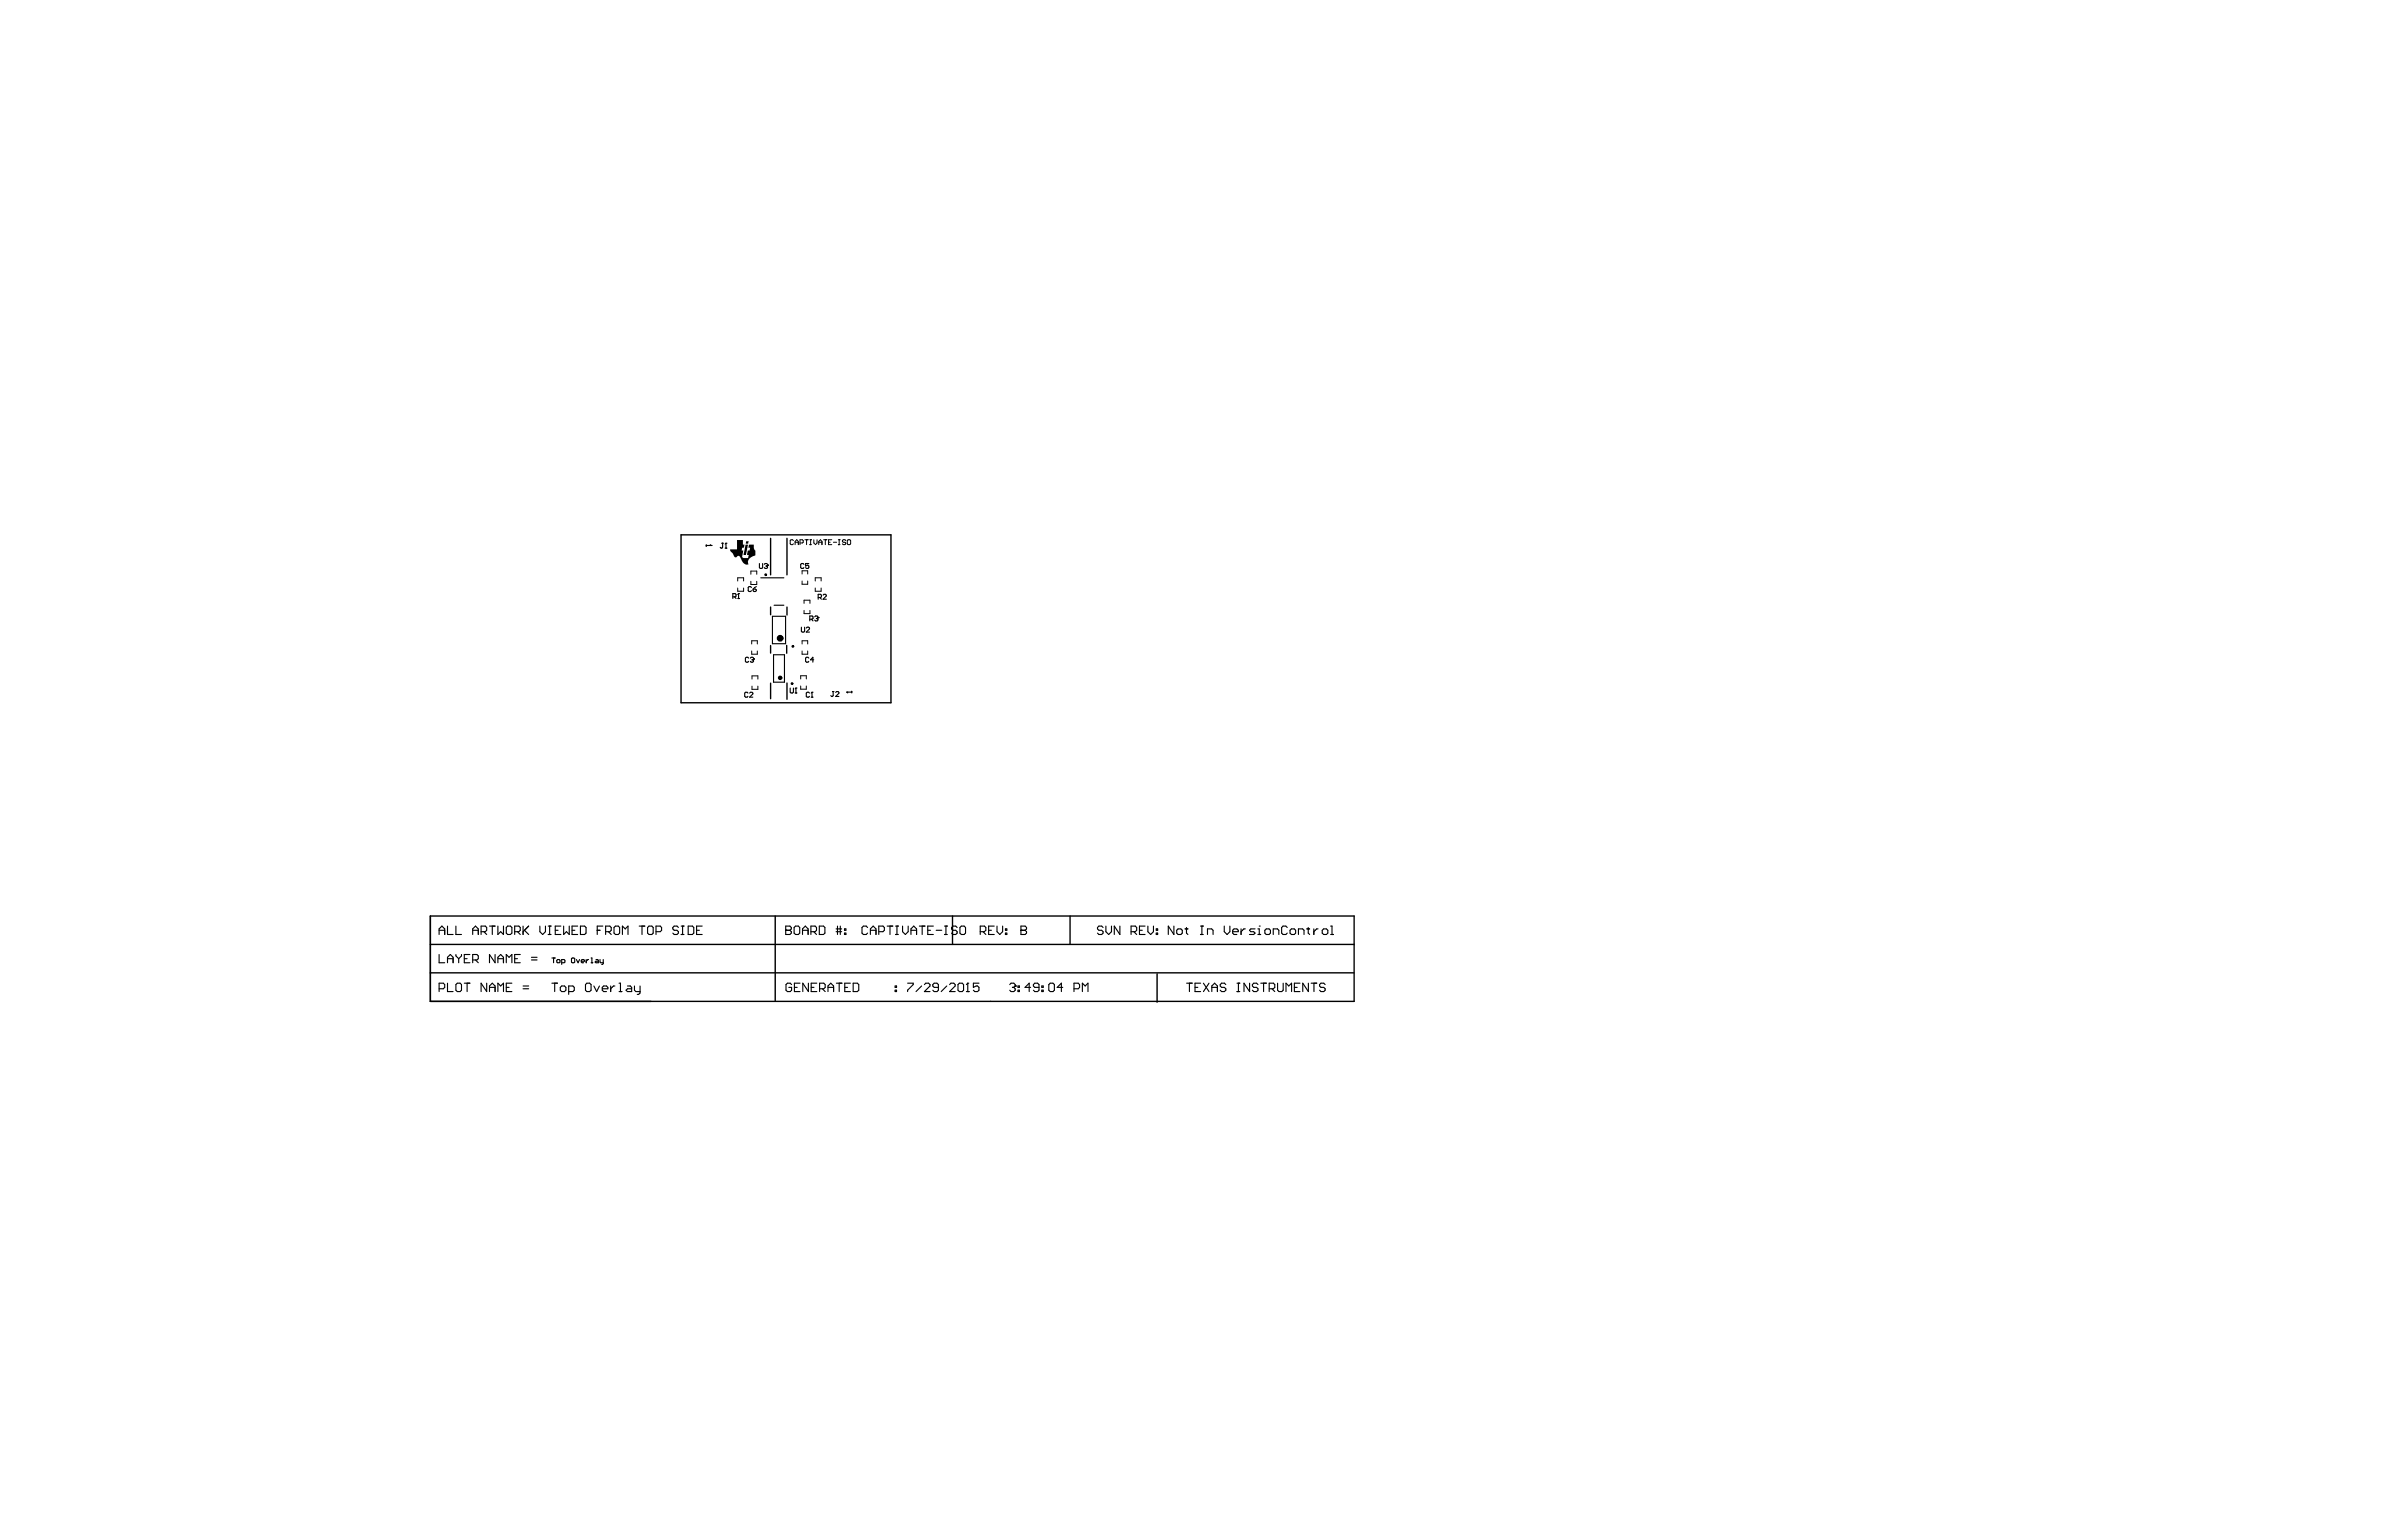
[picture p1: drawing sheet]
<svg xmlns="http://www.w3.org/2000/svg" width="432mm" height="279mm" viewBox="0 0 432 279" stroke-linecap="round" stroke-linejoin="round" font-family="sans-serif">
<g fill="none" stroke="#000" stroke-width=".25">
<path d="M123.5 97h38v30.4h-38zM139.7 97.6v6.6M142.7 97.6v6.6M139.7 110.1v1.4M139.7 117v1.4M142.6 117v1.4M142.7 110.1v1.4M139.7 123.9v2.8M142.7 123.8v3M78 166.1v15.5h167.5v-15.5h-167.5v15.5M78 176.4h167.4M78 171.2h167.5"/>
<path d="M140.5 166.1v15.5M172.7 166.1v5.1M194 166.1v5.1M209.8 176.6v5.1"/>
<circle cx="138.8" cy="104.2" r=".13"/>
<circle cx="143.7" cy="117.2" r=".13"/>
<circle cx="143.6" cy="123.9" r=".13"/>
</g>
<g fill="none" stroke="#000" stroke-width=".2">
<path d="M128 98.8v.3M128 98.9h.9M128.8 98.8l.1 .1M128.9 98.9h.1M130.9 98.5h.2M131 98.5v.7l-.1 .2-.3-.2M131.4 99.4h.4M131.6 98.5h.1M131.6 98.5v.9M131.6 98.5l-.2 .2M132.8 108.2h.5l.1-.1v-.3l-.1-.2h-.5v.9M133.1 108.2l.3 .3"/>
<path d="M133.7 108.5h.3M133.9 107.6h.1M133.9 107.6v.9M133.9 107.6l-.2 .2M135.7 119.3l-.1-.1h-.3l-.2 .1v.6l.2 .2h.3l.1-.2M136 119.3l.2-.1h.2l.2 .3M136.2 106.5l-.1-.1h-.3l-.2 .1v.6l.2 .2h.3l.1-.2M136.3 119.6h.1M136.4 119.6l.2 .2-.2 .3h-.2l-.2-.2M136.5 106.8h.5l.1 .3-.1 .2h-.3l-.2-.2zM136.6 119.5h.1M136.6 119.5l-.2 .1"/>
<path d="M137.1 106.4l-.6 .4M137.7 102.2v.7l.1 .2h.3l.1-.2v-.7M137.9 104.8h4.2M138.6 102.3l.1-.1h.3l.1 .3M138.9 102.6h.1M139 102.6l.1 .2-.1 .3h-.3l-.1-.2M139.1 102.5h.1M139.1 102.5l-.1 .1M140 111.7h2.4v5h-2.4zM140.2 118.7h2v5h-2zM140.3 109.7h1.8M145.3 113.7v.8l.1 .1h.3l.2-.1v-.8"/>
<path d="M145.7 102.3l-.1-.1h-.3l-.2 .1v.6l.2 .2h.3l.1-.2M146.2 113.9l.1-.2h.3l.1 .2v.1l-.5 .6h.5M146.6 119.3l-.1-.1h-.3l-.2 .1v.6l.2 .2h.3l.1-.2M146.6 102.2h-.6v.4l.5-.1 .1 .1v.3l-.1 .2h-.3l-.2-.2M146.8 112.3h.4l.2-.2v-.3l-.2-.1h-.4v.9M147.1 112.3l.3 .3M147.5 119.6h-.6l.5-.4v.9M147.7 111.8l.1-.1h.3l.2 .3M148 112.1h.1M148.1 112.1l.2 .2-.2 .3h-.3l-.1-.2M148.3 112h.1M148.3 112l-.2 .1"/>
<path d="M148.3 108.3h.4l.2-.1v-.3l-.2-.1h-.4v.8M148.6 108.3l.3 .3M149.2 107.9l.2-.1h.2l.2 .1v.2l-.6 .5h.6M135.6 125.7l-.2-.2h-.2l-.2 .2v.6l.2 .1h.2l.2-.1M135.9 125.7l.1-.2h.3l.2 .2v.1l-.6 .6h.6M143.2 124.8v.7l.2 .1h.3l.1-.1v-.7M144.1 125.6h.3M144.3 124.8h.1M144.3 124.8v.8M144.3 124.8l-.2 .1M146.7 125.7l-.1-.2h-.3l-.1 .2v.6l.1 .1h.3l.1-.1M147 126.4h.4"/>
<path d="M147.2 125.5h.1M147.2 125.5v.9M147.2 125.5l-.2 .2M150.9 125.4h.3M151 125.4v.7l-.1 .2-.3-.2M151.5 125.5l.1-.1h.3l.2 .1v.2l-.6 .6h.6M153.5 125.5h.1M153.5 125.5h.9M153.5 125.5l.2 .1M154.4 125.3v.3M79.6 169.4v-1l.5-.5 .5 .5v1M79.6 173.1v1.5h1"/>
<path d="M79.6 179.3h.8l.2-.3v-.5l-.2-.2h-.8v1.5M79.6 168.7h1M81.1 167.9v1.5h1M81.1 174.6v-1l.5-.5 .5 .5v1M81.1 178.3v1.5h1M81.1 173.8h1M82.6 167.9v1.5h1.1M82.6 173.1v.2l.6 .5M82.9 178.3h.5l.3 .2v1l-.3 .3h-.5l-.3-.3v-1zM83.2 173.8v.8M83.7 173.1v.2l-.5 .5M84.2 178.3h1"/>
<path d="M84.2 173.8h.5M84.7 178.3v1.5M85.2 173.1h-1v1.5h1M85.7 168.7h1M85.7 174.1h.7l.3-.3v-.5l-.3-.2h-.7v1.5M85.7 169.4v-1l.5-.5 .5 .5v1M86.2 174.1l.5 .5M87.2 168.9h.8l.2-.2v-.5l-.2-.3h-.8v1.5M87.7 168.9l.5 .5M88.2 178.3v1.5l-1-1.5v1.5M88.7 179.8v-1l.5-.5 .5 .5v1M88.7 179h1"/>
<path d="M88.7 167.9h1M89.2 167.9v1.5M89.7 173.1v1.5l-1-1.5v1.5M90.3 167.9v1.5l.5-.5 .5 .5v-1.5M90.3 174.6v-1l.5-.5 .5 .5v1M90.3 179.8v-1.5l.5 .5 .5-.5v1.5M90.3 173.8h1M91.8 179h.5M91.8 174.6v-1.5l.5 .5 .5-.5v1.5M92 167.9h.5l.3 .3v1l-.3 .2h-.5l-.2-.2v-1zM92.8 178.3h-1v1.5h1M93.3 168.9h.8l.2-.2v-.5l-.2-.3h-.8v1.5"/>
<path d="M93.3 173.8h.5M93.8 168.9l.5 .5M94.3 173.1h-1v1.5h1M94.8 179.3h1M94.8 178.8h1M94.8 167.9v1.5M95.1 168.7l.7 .7M95.8 167.9l-1 1M96.3 174.1h1.1M96.3 173.6h1.1M97.9 167.9v1l.5 .5 .5-.5v-1M99.4 169.4h.5"/>
<path d="M99.4 167.9h.5M99.6 167.9v1.5M100 178.3h1.1M100 173.7h.6M100.3 173.7v.9M100.6 178.3v1.5M100.7 168.7h.5M101.1 174h.3l.1 .1v.3l-.1 .2-.5-.2v-.3zM101.7 167.9h-1v1.5h1M101.8 178.8h.5l.3 .2v.5l-.3 .3h-.5l-.2-.3v-.5zM101.8 174.6h.5l.1-.2v-.3l-.1-.1h-.5v.9M102.2 167.9v1.5l.5-.5 .5 .5v-1.5"/>
<path d="M103.1 179.8h.8l.2-.3v-.5l-.2-.2h-.8v1.5M103.6 173.8l.1-.1 .5 .1v.6l-.2 .2-.4-.2zM103.7 168.7h.5M104.5 174l.3 .6 .3-.6M104.7 167.9h-1v1.5h1M105.2 167.9h.8l.2 .3v1l-.2 .2h-.8zM105.4 174.3h.6l-.2-.3h-.3l-.1 .1v.3l.4 .2M106.3 174v.6M106.4 178.3h.5l.2 .2v1l-.2 .3h-.5l-.3-.3v-1zM106.7 174l-.4 .3M107.1 174.6h.4M107.1 173.7h.2v.9"/>
<path d="M107.7 178.8l.5 1 .5-1M108 174h.3l.2 .1v.5h-.5l-.1-.2 .1-.1h.5M108.3 168.7h.5M108.8 174v.4l.1 .2h.5M109.2 179.3h1v-.3l-.3-.2h-.5l-.2 .2v.5l.2 .3h.5M109.3 167.9h-1v1.5M109.4 174v.7l-.3 .2M109.8 168.9h.7l.3-.2v-.5l-.3-.3h-.7v1.5M110.3 168.9l.5 .5M110.7 178.8v1M111.5 178.8h-.3l-.5 .5M111.6 167.9h.5l.2 .3v1l-.2 .2h-.5l-.3-.2v-1z"/>
<path d="M112.2 178.3h.3v1.5M112.2 179.8h.5M112.8 169.4v-1.5l.5 .5 .5-.5v1.5M113.7 178.8h.6l.2 .2v.8h-.8l-.2-.3 .2-.2h.8M115 178.8v.7l.3 .3h.7M115.9 167.9h1M116 178.8v1.2l-.2 .3h-.3M116.4 167.9v1.5M117.6 167.9h.6l.2 .3v1l-.2 .2h-.6l-.2-.2v-1zM118.9 168.9h.8l.2-.2v-.5l-.2-.3h-.8v1.5M123 168.2l-.3-.3h-.5l-.2 .3v.2l.2 .3h.5l.3 .2v.3l-.3 .2h-.5l-.2-.2M123.5 169.4h.5"/>
<path d="M123.5 167.9h.5M123.7 167.9v1.5M124.8 167.9h.7l.3 .3v1l-.3 .2h-.7zM126.3 168.7h.5M127.3 167.9h-1v1.5h1M142.4 168.7h.1M142.4 167.9h.8l.2 .3v.2l-.2 .3 .2 .2v.3l-.2 .2h-.8zM142.4 168.7h.8M143.5 178.5l-.3-.2h-.5l-.2 .2v1l.2 .3h.5l.3-.3v-.5h-.5M144 179h.5M144.2 167.9h.5l.3 .3v1l-.3 .2h-.5l-.2-.2v-1zM145 178.3h-1v1.5h1"/>
<path d="M145.5 168.7h1M145.5 169.4v-1l.5-.5 .5 .5v1M146.5 178.3v1.5l-1-1.5v1.5M147 168.9h.8l.2-.2v-.5l-.2-.3h-.8v1.5M147 179h.6M147.5 168.9l.5 .5M148.1 178.3h-1.1v1.5h1.1M148.5 167.9h.8l.2 .3v1l-.2 .2h-.8zM148.6 179.3h.7l.3-.3v-.5l-.3-.2h-.7v1.5M149.1 179.3l.5 .5M150.1 179h1M150.1 179.8v-1l.5-.5 .5 .5v1"/>
<path d="M151.6 168.9h1M151.6 168.4h1M151.6 178.3h1M151.8 167.9v1.5M152.1 178.3v1.5M152.3 167.9v1.5M153.1 169.2h.2v.2h-.2zM153.1 168.4h.2v.3h-.2zM153.1 179h.5M154.2 178.3h-1.1v1.5h1.1M154.7 178.3h.7l.3 .2v1l-.3 .3h-.7zM157.3 168.2l-.3-.3h-.5l-.2 .3v1l.2 .2h.5l.3-.2"/>
<path d="M157.8 168.7h1M157.8 169.4v-1l.5-.5 .5 .5v1M159.3 168.9h.8l.2-.2v-.5l-.2-.3h-.8v1.5M160.8 167.9h1M161.3 167.9v1.5M162.3 179.5h.2v.3h-.2zM162.3 178.8h.2v.2h-.2zM162.3 169.4h.6M162.3 167.9h.6M162.6 167.9v1.5M163.6 167.9v1l.5 .5 .5-.5v-1M164.5 178.3h1v.2l-1 1v.3"/>
<path d="M165.1 168.7h1.1M165.1 169.4v-1l.5-.5 .6 .5v1M166.7 167.9h1M167.1 178.8l-1.1 1M167.2 167.9v1.5M167.6 178.5l.2-.2h.5l.3 .2v.3l-1 1h1M168.2 168.7h.5M169.2 167.9h-1v1.5h1M169.7 168.7h1M170.1 179h-.8l-.2-.2v-.3l.2-.2h.6l.2 .2v1l-.2 .3h-.6l-.2-.3M171.2 169.4h.5M171.2 167.9h.5"/>
<path d="M171.5 167.9v1.5M171.6 178.8l-1 1M172.1 178.5l.3-.2h.5l.3 .2v.3l-1.1 1h1.1M173.5 168.2l-.2-.3h-.6l-.2 .3v.2l.2 .3h.6l.2 .2v.3l-.2 .2h-.6l-.2-.2M173.9 178.3h.5l.3 .2v1l-.3 .3h-.5l-.2-.3v-1zM174.3 167.9h.5l.2 .3v1l-.2 .2h-.5l-.3-.2v-1zM175.2 179.8h.5M175.4 178.3h.1M175.4 178.3v1.5M175.4 178.3l-.2 .2M177.5 178.3h-1.1v.7l.6-.2h.2l.3 .2v.5l-.3 .3h-.5l-.3-.3M177.7 168.9h.8l.2-.2v-.5l-.2-.3h-.8v1.5"/>
<path d="M178.2 168.9l.5 .5M179.2 168.7h.5M180.2 167.9h-1v1.5h1M180.7 167.9v1l.5 .5 .6-.5v-1M182.3 169.2h.2v.2h-.2zM182.3 168.4h.2v.3h-.2zM183 178.5l.3-.2h.5l.2 .2v.3M183.5 179h.3M183.8 179l.2 .3v.2l-.2 .3h-.5l-.3-.3M184 178.8h.1M184 178.8l-.2 .2M184.5 179.5h.3v.3h-.3z"/>
<path d="M184.5 178.8h.3v.2h-.3zM185.1 168.7h.1M185.1 167.9h.7l.3 .3v.2l-.3 .3 .3 .2v.3l-.3 .2h-.7zM185.1 168.7h.7M186.8 179h-1l.8-.7v1.5M188.3 179h-.7l-.3-.2v-.3l.3-.2h.5l.2 .2v1l-.2 .3h-.5l-.3-.3M188.9 179.5h.2v.3h-.2zM188.9 178.8h.2v.2h-.2zM190.4 178.3h.5l.2 .2v1l-.2 .3h-.5l-.3-.3v-1zM192.7 179h-1.1l.8-.7v1.5M194.7 179.3h.7l.3-.3v-.5l-.3-.2h-.7v1.5M196.2 179.8v-1.5l.5 .5 .5-.5v1.5"/>
<path d="M200 168.2l-.3-.3h-.5l-.3 .3v.2l.3 .3h.5l.3 .2v.3l-.3 .2h-.5l-.3-.2M200.5 167.9v1l.5 .5 .5-.5v-1M203 167.9v1.5l-1-1.5v1.5M205 168.9h.8l.3-.2v-.5l-.3-.3h-.8v1.5M205.5 168.9l.6 .5M206.6 168.7h.5M207.6 167.9h-1v1.5h1M208.1 167.9v1l.5 .5 .5-.5v-1M209.6 169.2h.3v.2h-.3zM209.6 168.4h.3v.3h-.3zM212.8 167.9v1.5l-1-1.5v1.5M213.6 168.4h.5l.2 .3v.5l-.2 .2h-.5l-.3-.2v-.5z"/>
<path d="M214.8 168.4h.5M215.1 168.2v1l.2 .2M215.1 178.3h1M215.6 178.3v1.5M216.6 179h.5M217.6 169.4h.5M217.6 167.9h.5M217.6 178.3h-1v1.5h1M217.9 167.9v1.5M218.2 178.3l1 1.5M218.9 169.4v-1h.7l.3 .3v.7M219.2 178.3l-1 1.5"/>
<path d="M219.7 179h1M219.7 179.8v-1l.5-.5 .5 .5v1M221.9 167.9v1l.5 .5 .5-.5v-1M222.2 178.5l-.2-.2h-.6l-.2 .2v.3l.2 .2h.6l.2 .3v.2l-.2 .3h-.6l-.2-.3M223.5 168.9h1v-.2l-.3-.3h-.5l-.2 .3v.5l.2 .2h.5M224.2 178.3h.5M224.2 179.8h.5M224.5 178.3v1.5M225 168.4v1M225.7 168.4h-.2l-.5 .5M226.5 178.3v1.5l-1-1.5v1.5M227.5 168.4h-.7l-.3 .3 .3 .2h.5l.2 .3-.2 .2h-.8"/>
<path d="M228 169.4h.5M228 168.4h.3v1M228 178.5l-.2-.2h-.5l-.3 .2v.3l.3 .2h.5l.2 .3v.2l-.2 .3h-.5l-.3-.3M228.3 167.9h.1M228.6 178.3h1M229.1 178.3v1.5M229.5 168.4h.5l.3 .3v.5l-.3 .2h-.5l-.2-.2v-.5zM230.1 179.3h.7l.3-.3v-.5l-.3-.2h-.7v1.5M230.6 179.3l.5 .5M230.8 169.4v-1h.8l.2 .3v.7M231.6 178.3v1.2l.2 .3h.6l.2-.3v-1.2M233.1 179.8v-1.5l.5 .5 .5-.5v1.5"/>
<path d="M233.3 168.2l-.2-.3h-.5l-.3 .3v1l.3 .2h.5l.2-.2M234.1 168.4h.5l.3 .3v.5l-.3 .2h-.5l-.2-.2v-.5zM234.6 179h.5M235.4 169.4v-1h.7l.3 .3v.7M235.7 178.3h-1.1v1.5h1.1M236.9 168.4h.5M237.2 168.2v1l.2 .2M237.2 178.3v1.5l-1-1.5v1.5M237.7 178.3h1M238.2 168.4v1M238.2 178.3v1.5M238.9 168.4h-.2l-.5 .5"/>
<path d="M239.9 168.4h.5l.3 .3v.5l-.3 .2h-.5l-.2-.2v-.5zM240.2 178.5l-.2-.2h-.5l-.3 .2v.3l.3 .2h.5l.2 .3v.2l-.2 .3h-.5l-.3-.3M241.2 169.4h.5M241.2 167.9h.3v1.5"/>
</g>
<path d="M133.6 97.9h1.1v.9h.3l-.2 .5h-.3l-.1 .4 .3 .1-.2 1.2 .3 .2 .8-.1 .1-.5h-.3v-.2l.2-.6 .3-.1 .1-.4h-.3l.1-.5h.8l.1 .7 .2 .3v.9l-.8 .3-.3 .3-.2 .4 .1 .6-.4 .1-.5-.2-.8-1.4h-.2l-.3 .3-.4-.1-.3-.7-.5-.5v-.2h1.3zM135.2 98.8h.4l-.3 1.5-.1 .3h-.4zM135.3 98.1h.4l-.1 .5h-.4z" fill="#000"/>
<g fill="none" stroke="#000" stroke-width=".18">
<path d="M143.8 98l-.1-.1h-.3l-.2 .1v.6l.2 .2h.3l.1-.2M144.1 98.8v-.6l.3-.3 .3 .3v.6M144.1 98.3h.6M145 98.4h.5l.1-.1v-.3l-.1-.1h-.5v.9M145.9 97.9h.6M146.2 97.9v.9M146.8 97.9h.3M146.8 98.8h.3M146.9 97.9v.9M147.5 97.9v.5l.3 .4 .3-.4v-.5M148.4 98.3h.6M148.4 98.8v-.6l.3-.3 .3 .3v.6"/>
<path d="M149.3 97.9h.6M149.6 97.9v.9M150.2 98.3h.3M150.8 97.9h-.6v.9h.6M151.1 98.3h.6M152 97.9h.3M152 98.8h.3M152.1 97.9v.9M153.3 98l-.1-.1h-.3l-.2 .3 .2 .1h.3l.1 .3-.1 .2h-.3l-.2-.2M153.7 97.9h.4l.1 .1v.6l-.1 .2h-.4l-.1-.2v-.6zM133.7 105.3v-.5h1.1v.5M133.7 106.6v.6h1.1v-.6"/>
<path d="M136.1 104.1v-.6h1.1v.6M136.1 105.4v.6h1.1v-.6M136.3 116.8v-.6h1v.6M136.3 118v.6h1v-.6M145.4 116.8v-.6h1v.6M145.4 104.1v-.6h1v.6M145.4 105.3v.6h1v-.6M145.4 118v.6h1v-.6M145.8 109.4v-.6h1v.6M145.8 110.7v.6h1v-.6M147.8 105.3v-.5h1.1v.5M147.8 106.6v.6h1.1v-.6"/>
<path d="M136.3 123.1v-.5h1.1v.5M136.3 124.4v.6h1.1v-.6M145.1 124.4v.6h1.1v-.6M145.1 123.1v-.6h1.1v.6"/>
</g>
<circle cx="141.4" cy="122.9" r=".2" fill="none" stroke="#000" stroke-width=".41"/>
<circle cx="141.4" cy="115.7" r=".3" fill="none" stroke="#000" stroke-width=".61"/>
</svg>
